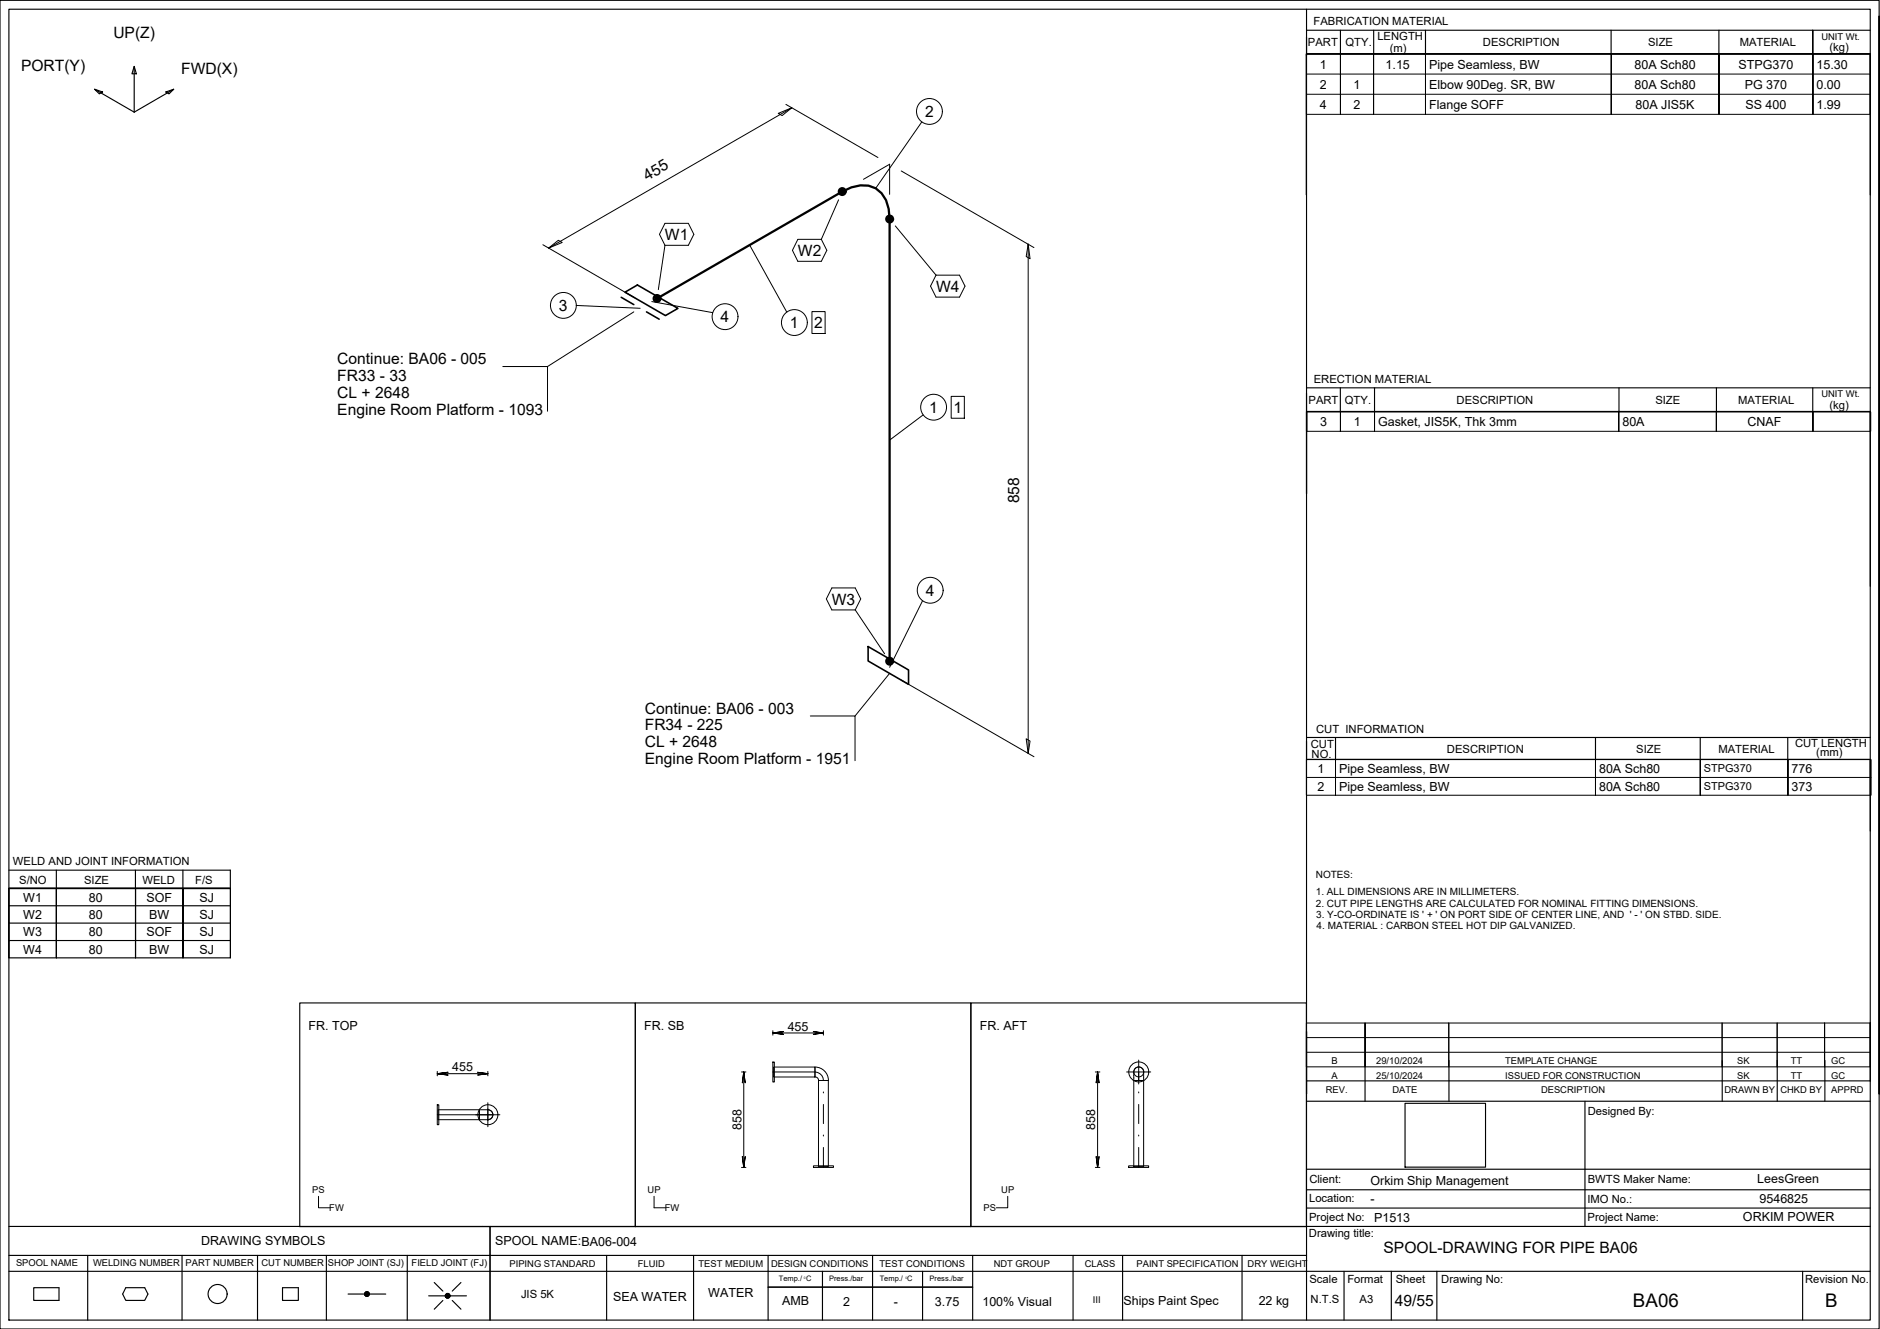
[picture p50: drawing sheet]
<svg xmlns="http://www.w3.org/2000/svg" width="420mm" height="297mm" viewBox="0 0 420 297" stroke-linecap="round" stroke-linejoin="round" font-family="sans-serif">
<defs><g id="words">
<g font-size="4.2">
<text x="365" y="292.1">BA06</text>
<text x="407.9" y="292.1">B</text>
</g>
<g font-size="3.5">
<text x="25.3" y="8.5">UP(Z)</text>
<text x="4.7" y="15.8">PORT(Y)</text>
<text x="40.5" y="16.6">FWD(X)</text>
<text x="206.7" y="26.2">2</text>
<text x="144.6" y="40.4" transform="rotate(-30 144.6 40.4)">455</text>
<text x="148.6" y="53.6">W1</text>
<text x="178.3" y="57.2">W2</text>
<text x="209.2" y="65.2">W4</text>
<text x="124.9" y="69.5">3</text>
<text x="161.1" y="72">4</text>
<text x="176.6" y="73.3">1</text>
<text x="182" y="73.3">2</text>
<text x="75.4" y="81.4">Continue: BA06 - 005</text>
<text x="75.4" y="85.2">FR33 - 33</text>
<text x="75.4" y="88.9">CL + 2648</text>
<text x="75.4" y="92.7">Engine Room Platform - 1093</text>
<text x="207.7" y="92.3">1</text>
<text x="213.1" y="92.3">1</text>
<text x="227.8" y="112.5" transform="rotate(-90 227.8 112.5)">858</text>
<text x="185.9" y="135.1">W3</text>
<text x="206.9" y="133.2">4</text>
<text x="144.1" y="159.5">Continue: BA06 - 003</text>
<text x="144.1" y="163.3">FR34 - 225</text>
<text x="144.1" y="167">CL + 2648</text>
<text x="144.1" y="170.8">Engine Room Platform - 1951</text>
<text x="309.2" y="280.1">SPOOL-DRAWING FOR PIPE BA06</text>
<text x="311.7" y="291.8">49/55</text>
</g>
<g font-size="2.8">
<text x="295" y="15.3">1</text>
<text x="309.7" y="15.3">1.15</text>
<text x="319.4" y="15.3">Pipe Seamless, BW</text>
<text x="365.3" y="15.3">80A Sch80</text>
<text x="388.5" y="15.3">STPG370</text>
<text x="406" y="15.3">15.30</text>
<text x="295" y="19.8">2</text>
<text x="302.5" y="19.8">1</text>
<text x="319.4" y="19.8">Elbow 90Deg. SR, BW</text>
<text x="365.3" y="19.8">80A Sch80</text>
<text x="389.9" y="19.8">PG 370</text>
<text x="406" y="19.8">0.00</text>
<text x="295" y="24.3">4</text>
<text x="302.5" y="24.3">2</text>
<text x="319.4" y="24.3">Flange SOFF</text>
<text x="365.5" y="24.3">80A JIS5K</text>
<text x="390.1" y="24.3">SS 400</text>
<text x="406" y="24.3">1.99</text>
<text x="295.1" y="95.2">3</text>
<text x="302.6" y="95.2">1</text>
<text x="308" y="95.2">Gasket, JIS5K, Thk 3mm</text>
<text x="362.6" y="95.2">80A</text>
<text x="390.6" y="95.2">CNAF</text>
<text x="294.4" y="172.7">1</text>
<text x="299.3" y="172.7">Pipe Seamless, BW</text>
<text x="357.4" y="172.7">80A Sch80</text>
<text x="400.4" y="172.7">776</text>
<text x="294.4" y="176.7">2</text>
<text x="299.3" y="176.7">Pipe Seamless, BW</text>
<text x="357.4" y="176.7">80A Sch80</text>
<text x="400.4" y="176.7">373</text>
<text x="5.2" y="201.5">W1</text>
<text x="19.9" y="201.5">80</text>
<text x="32.7" y="201.5">SOF</text>
<text x="44.6" y="201.5">SJ</text>
<text x="5.2" y="205.4">W2</text>
<text x="5.2" y="209.3">W3</text>
<text x="19.9" y="205.4">80</text>
<text x="19.9" y="209.3">80</text>
<text x="32.7" y="209.3">SOF</text>
<text x="33.3" y="205.4">BW</text>
<text x="44.6" y="205.4">SJ</text>
<text x="44.6" y="209.3">SJ</text>
<text x="5.2" y="213.2">W4</text>
<text x="19.9" y="213.2">80</text>
<text x="33.3" y="213.2">BW</text>
<text x="44.6" y="213.2">SJ</text>
<text x="69" y="230.2">FR. TOP</text>
<text x="144" y="230.2">FR. SB</text>
<text x="176" y="230.4">455</text>
<text x="219" y="230.2">FR. AFT</text>
<text x="101" y="239.5">455</text>
<text x="165.7" y="252.6" transform="rotate(-90 165.7 252.6)">858</text>
<text x="244.8" y="252.6" transform="rotate(-90 244.8 252.6)">858</text>
<text x="306.3" y="265">Orkim Ship Management</text>
<text x="306.3" y="268.8">-</text>
<text x="392.7" y="264.4">LeesGreen</text>
<text x="393.2" y="268.9">9546825</text>
<text x="307.1" y="273.1">P1513</text>
<text x="389.5" y="273">ORKIM POWER</text>
<text x="45" y="278.2">DRAWING SYMBOLS</text>
<text x="110.6" y="278.3">SPOOL NAME:BA06-004</text>
<text x="137" y="290.8">SEA WATER</text>
<text x="158.3" y="290">WATER</text>
<text x="174.8" y="291.7">AMB</text>
<text x="188.5" y="291.9">2</text>
<text x="199.7" y="291.9">-</text>
<text x="209" y="291.8">3.75</text>
<text x="219.6" y="291.9">100% Visual</text>
<text x="251.1" y="291.7">Ships Paint Spec</text>
<text x="281.3" y="291.7">22 kg</text>
</g>
<g font-size="2.5">
<text x="293.6" y="5.7">FABRICATION MATERIAL</text>
<text x="292.3" y="10.3">PART</text>
<text x="300.7" y="10.3">QTY.</text>
<text x="307.8" y="8.9">LENGTH</text>
<text x="310.6" y="11.5">(m)</text>
<text x="331.4" y="10.3">DESCRIPTION</text>
<text x="368.3" y="10.3">SIZE</text>
<text x="388.8" y="10.3">MATERIAL</text>
<text x="408.9" y="11.4">(kg)</text>
<text x="293.6" y="85.7">ERECTION MATERIAL</text>
<text x="292.4" y="90.2">PART</text>
<text x="300.6" y="90.2">QTY.</text>
<text x="325.5" y="90.2">DESCRIPTION</text>
<text x="370" y="90.2">SIZE</text>
<text x="388.4" y="90.2">MATERIAL</text>
<text x="408.9" y="91.3">(kg)</text>
<text x="292.9" y="167.2">CUT</text>
<text x="294.1" y="163.9">CUT INFORMATION</text>
<text x="401.2" y="167">CUT LENGTH</text>
<text x="293.1" y="169.4">NO.</text>
<text x="323.4" y="168.3">DESCRIPTION</text>
<text x="365.7" y="168.3">SIZE</text>
<text x="384" y="168.3">MATERIAL</text>
<text x="405.9" y="169">(mm)</text>
<text x="2.9" y="193.4">WELD AND JOINT INFORMATION</text>
<text x="4.3" y="197.5">S/NO</text>
<text x="18.8" y="197.5">SIZE</text>
<text x="31.9" y="197.5">WELD</text>
<text x="43.6" y="197.5">F/S</text>
<text x="354.9" y="249.2">Designed By:</text>
<text x="292.6" y="268.6">Location:</text>
<text x="292.6" y="264.5">Client:</text>
<text x="354.8" y="268.9">IMO No.:</text>
<text x="354.9" y="264.3">BWTS Maker Name:</text>
<text x="292.6" y="272.8">Project No:</text>
<text x="354.8" y="272.8">Project Name:</text>
<text x="292.5" y="276.4">Drawing title:</text>
<text x="292.7" y="286.7">Scale</text>
<text x="301.1" y="286.7">Format</text>
<text x="311.9" y="286.7">Sheet</text>
<text x="322.1" y="286.7">Drawing No:</text>
<text x="403.4" y="286.7">Revision No.</text>
<text x="116.4" y="290.2">JIS 5K</text>
<text x="292.9" y="291.3">N.T.S</text>
<text x="303.9" y="291.3">A3</text>
</g>
<g font-size="2.4">
<text x="380.8" y="172.6">STPG370</text>
<text x="380.8" y="176.6">STPG370</text>
</g>
<g font-size="2.2">
<text x="294.1" y="196.3">NOTES:</text>
<text x="294.1" y="200">1. ALL DIMENSIONS ARE IN MILLIMETERS.</text>
<text x="294.1" y="202.7">2. CUT PIPE LENGTHS ARE CALCULATED FOR NOMINAL FITTING DIMENSIONS.</text>
<text x="294.2" y="205.1">3. Y-CO-ORDINATE IS ' + ' ON PORT SIDE OF CENTER LINE, AND ' - ' ON STBD. SIDE.</text>
<text x="294.3" y="207.7">4. MATERIAL : CARBON STEEL HOT DIP GALVANIZED.</text>
</g>
<g font-size="2.1">
<text x="407.1" y="8.9">UNIT Wt.</text>
<text x="407.1" y="88.8">UNIT Wt.</text>
<text x="297.6" y="237.8">B</text>
<text x="307.6" y="237.8">29/10/2024</text>
<text x="336.4" y="237.8">TEMPLATE CHANGE</text>
<text x="388.3" y="237.8">SK</text>
<text x="400.2" y="237.8">TT</text>
<text x="409.3" y="237.8">GC</text>
<text x="296.3" y="244.4">REV.</text>
<text x="297.6" y="241.2">A</text>
<text x="307.6" y="241.2">25/10/2024</text>
<text x="311.2" y="244.4">DATE</text>
<text x="336.4" y="241.2">ISSUED FOR CONSTRUCTION</text>
<text x="344.4" y="244.4">DESCRIPTION</text>
<text x="385.4" y="244.4">DRAWN BY</text>
<text x="388.3" y="241.2">SK</text>
<text x="397.9" y="244.4">CHKD BY</text>
<text x="400.2" y="241.2">TT</text>
<text x="409.3" y="244.4">APPRD</text>
<text x="409.3" y="241.2">GC</text>
<text x="69.8" y="266.7">PS</text>
<text x="144.7" y="266.7">UP</text>
<text x="223.8" y="266.7">UP</text>
<text x="73.6" y="270.7">FW</text>
<text x="148.6" y="270.7">FW</text>
<text x="219.8" y="270.7">PS</text>
<text x="3.6" y="283">SPOOL NAME</text>
<text x="20.8" y="282.9">WELDING NUMBER</text>
<text x="41.5" y="282.9">PART NUMBER</text>
<text x="58.4" y="282.9">CUT NUMBER</text>
<text x="73.3" y="282.9">SHOP JOINT (SJ)</text>
<text x="92" y="283">FIELD JOINT (FJ)</text>
<text x="113.9" y="283.1">PIPING STANDARD</text>
<text x="142.6" y="283.1">FLUID</text>
<text x="156.1" y="283.1">TEST MEDIUM</text>
<text x="172.3" y="283.1">DESIGN CONDITIONS</text>
<text x="196.6" y="283.1">TEST CONDITIONS</text>
<text x="222.1" y="283.1">NDT GROUP</text>
<text x="242.4" y="283.1">CLASS</text>
<text x="254" y="283.1">PAINT SPECIFICATION</text>
<text x="278.8" y="283.1">DRY WEIGHT</text>
<text x="244.2" y="291.3">III</text>
</g>
<g font-size="1.7">
<text x="174.1" y="286.4">Temp./ C</text>
<text x="185.3" y="286.4">Press./bar</text>
<text x="196.6" y="286.4">Temp./ C</text>
<text x="207.8" y="286.4">Press./bar</text>
</g>
<g font-size=".7">
<text x="179.7" y="285.8">0</text>
<text x="202.4" y="285.8">0</text>
</g>
</g></defs>
<g fill="none" stroke="#000" stroke-width=".22">
<path d="M292 12.1h126v13.5h-126zM292 16.6h126M292 12.1v13.5M299.6 12.1v13.5v-13.5M307 12.1v13.5v-13.5M318.6 12.1v13.5v-13.5M360.1 12.1v13.5v-13.5M384.2 12.1v13.5v-13.5M405.2 12.1v13.5v-13.5M418 12.1v13.5M173.9 25.3l3.1-1.2-2.2 1.7zM175.6 23.3l20.6 11.9"/>
<path d="M177 24.1l-54.4 31.3M201.4 38.2l29.7 17.1M206 27.2l-10.3 14.9M292 21.1h126M121.3 54.7l20.6 11.9M122.6 55.4l2.2-1.7 .8 .5zM148.6 49.9h5.2l1.3 2.5-1.3 2.4h-5.2l-1.2-2.4zM148.6 54.8l-1.5 9.9M167.5 54.8l8.3 15M178.3 53.5h5.3l1.2 2.5-1.2 2.4h-5.3l-1.2-2.4zM187.4 44.7l-3.8 8.8M193 40.1l5.8-3.4v6.7"/>
<path d="M200.1 50.5l9.1 11M229.8 54.6l.4 3.2-.9-.5zM229.8 54.6v113.8M128.8 68.3l14.3 .6M141.6 69.7l-19.2 12.2M145.7 67.4l13.6 2.5M181.5 69.6h2.9v4.9h-2.9zM209.2 61.5h5.2l1.3 2.5-1.3 2.4h-5.2l-1.2-2.4zM112.4 81.9h10v10M206.3 92.7l-7.5 5.7M212.6 88.6h2.9v4.9h-2.9zM292 92.1h126.1v4.3h-126.1z"/>
<path d="M292.1 92.1v4.3M299.6 92.1v4.3v-4.3M307.2 92.1v4.3v-4.3M361.8 92.1v4.3v-4.3M383.6 92.1v4.3v-4.3M405.2 92.1v4.3v-4.3M418 92.1v4.3M185.9 131.4h5.2l1.3 2.5-1.3 2.4h-5.2l-1.2-2.4zM191.1 136.3l6.6 9.8M206.2 134.3l-7.4 14.8M198.8 150.5l-7.7 9.5M201.4 152l29.7 17.1"/>
<path d="M181.1 160h10v10M229.3 165.1l.9 .5-.4 2.8zM292 169.8h126.2v7.9h-126.2zM292 169.8v7.9M292 173.8h126.2M298.5 169.8v7.9v-7.9M356.6 169.8v7.9v-7.9M380 169.8v7.9v-7.9M399.6 169.8v7.9v-7.9M418 169.8v7.9M97.7 240l2.4-.3-2.4 .3 2.4 .3-2.4-.3h11.3M97.7 239.5v1"/>
<path d="M106.6 239.7l2.4 .3-2.4 .3 2.4-.3zM109 239.5v1M165.7 239.6h1M166.2 239.6l-.3 2.4 .3-2.4 .3 2.4zM166.2 239.6v21.3M172.7 239.6h9.4a1.94 1.94 0 0 1 1.9 1.9M172.7 230.9l2.4-.3-2.4 .3 2.4 .3-2.4-.3h11.3M172.7 237.4h.4v4.4h-.4zM172.7 230.4v1M172.9 238.5h9.2v2.2h-9.2zM181.6 230.6l2.4 .3-2.4 .3 2.4-.3zM184 230.4v1"/>
<path d="M244.8 239.6h1M245.3 239.6l-.3 2.4 .3-2.4 .3 2.4zM245.3 239.6v21.3M251.8 239.6h5.4M254.5 236.9v5.4M255.6 239.6v1.9M255.6 239.6a1.11 1.11 0 0 0-1.1-1.1 1.11 1.11 0 0 0-1.1 1.1v1.9M292 228.6h126v9.8h-126zM292 228.6v9.8M292 235.2h126M292 231.9h126M305.1 228.6v9.8v-9.8"/>
<path d="M323.8 228.6v9.8M384.9 228.6v9.8M397.2 228.6v9.8M407.8 228.6v9.8v-9.8M418 228.6v9.8M97.7 246.9h.4v4.5h-.4zM97.7 249.2h14M97.9 248h9.2v2.3h-9.2zM109 248h-1.9v2.3h1.9M109 246.5v5.3M109 248a1.11 1.11 0 0 1 1.2 1.1 1.11 1.11 0 0 1-1.2 1.2M165.9 258.5l.3 2.4 .3-2.4-.3 2.4z"/>
<path d="M182.1 240.7v-2.2a2.99 2.99 0 0 1 3 3M182.1 240.7a.79 .79 0 0 1 .8 .8h2.2M182.9 241.5h2.2v19.2h-2.2zM184 241.5h.1M184 244.1v.2M184 246.9v4.2M184 253.7v.2M184 256.5v4.4M245 258.5l.3 2.4 .3-2.4-.3 2.4zM253.4 241.5h2.2v19.2h-2.2zM254.5 241.5h.1M254.5 244.1v.2"/>
<path d="M254.5 246.9v4.2M254.5 253.7v.2M254.5 256.5v4.4M71.2 267.4v2.5h2.6M146.2 267.4v2.5h2.6M165.7 260.9h1M181.8 260.6h4.5v.3h-4.5zM225.2 267.4v2.5h-2.5M244.8 260.9h1M252.2 260.6h4.5v.3h-4.5z"/>
<circle cx="207.7" cy="24.9" r="2.89"/>
<circle cx="125.9" cy="68.3" r="2.89"/>
<circle cx="162" cy="70.8" r="2.89"/>
<circle cx="177.5" cy="72.1" r="2.89"/>
<circle cx="208.7" cy="91" r="2.89"/>
<circle cx="207.9" cy="131.9" r="2.89"/>
<circle cx="254.5" cy="239.6" r="2.23"/>
<circle cx="254.5" cy="239.6" r="1.11"/>
<circle cx="109" cy="249.1" r="2.23"/>
</g>
<g fill="none" stroke="#000" stroke-width=".25">
<path d="M0 .1h420v296.9h-420zM2 2.1h416v292.9h-416zM21.1 19.9l1.8 .7-.7 .4zM21.1 19.9l8.9 5.2M30 14.8l.5 1.7h-1zM30 14.8v10.3M38.8 19.9l-8.8 5.2M292 2.1v292.9M292 6.8h126M299.6 6.8v5.3M307 6.8v5.3M318.6 6.8v5.3"/>
<path d="M360.1 6.8v5.3M384.2 6.8v5.3M405.1 6.8v5.3v-5.3M418 12.1h-126v31.5v-31.5h126v31.5M420 3.6v240.9v-240.9M37.1 20.6l1.7-.7-1 1.1zM292 92v18.3v-18.3h126zM292 86.7h126M299.6 86.7v5.3M307.2 86.7v5.3M361.8 86.7v5.3M383.6 86.7v5.3"/>
<path d="M405.1 86.7v5.2M418 92.1v38.9M292 169.7l126 .1v15.9M292 164.8h126M298.5 164.8v4.9M356.6 164.8v4.9M380 164.8v4.9M399.5 164.8v4.9M2 198.6h49.5v15.5h-49.5zM2 198.6v15.5M2 194.5h49.5v4.1h-49.5M12.6 198.6v15.5v-15.5"/>
<path d="M12.6 194.5v4.1M30.3 194.5v4.1M30.3 198.6v15.5v-15.5M40.9 194.5v4.1M40.9 198.6v15.5v-15.5M51.5 198.6h-49.5h49.5M51.5 198.6v15.5M2 210.2h49.5M2 206.3h49.5M2 202.4h49.5M67 224.2h75v50h-75zM142 224.2h75v50h-75z"/>
<path d="M217 224.2h75v50h-75zM292 230.6v13.9v-13.9M305.1 237v9.1M323.8 237v9.1M384.9 237v9.1M397.2 237v9.1M407.8 237v9.1M418 228.5v13.1M292 246.1h126M292 241.6h126M314 246.6h18v14.3h-18zM354.2 246.1v28"/>
<path d="M2 274.1h416M109.5 274.1v20.9M292 261.3h126M292 270h126M292 265.9h126M2 284.1h416M2 280.6h290M7.5 287.8h5.7v2.8h-5.7zM19.6 280.6v14.4M28.1 287.8h4.2l.8 1.4-.8 1.4h-4.2l-.7-1.4zM40.7 280.6v14.4M57.6 280.6v14.4"/>
<path d="M63.1 287.8h3.6v2.8h-3.6zM72.9 280.6v14.4M77.8 289.2h3.7M81.7 288.8l-.1 .2M81.9 288.7l-.4 .4M82 288.7l-.5 .6M82.1 288.7l-.6 .7M82.2 288.8l-.7 .6M82.3 288.8l-.7 .7M82.3 288.8l-.7 .8M82.4 288.9l-.7 .7M82.4 289l-.7 .7"/>
<path d="M82.5 289l-.7 .7M82.5 289.5l-.3 .2M82.5 289.1l-.6 .6M82.5 289.2l-.5 .5M82.5 289.3l-.4 .4M82.5 289.2h3.7M91 280.6v14.4M95.8 289.6h3.7M97 286.6l2 2M99 290.7l-2 1.9M99.9 289.1l-.3 .3M100 289.1l-.5 .5"/>
<path d="M100.1 289.1l-.6 .6M100.2 289.1l-.7 .7M100.2 289.2l-.6 .6M100.3 289.2l-.7 .7M100.4 289.2l-.7 .8M100.4 289.3l-.7 .7M100.5 289.4l-.7 .7M100.5 289.9l-.1 .1M100.5 289.5l-.6 .6M100.5 289.7l-.4 .4M100.6 289.6h3.6M100.6 289.6l-.6 .5"/>
<path d="M101.1 290.7l1.9 1.9M103 286.6l-1.9 2M135.6 280.6v14.4M155 280.6v14.4M171.7 287.7h45.7M171.7 280.6v14.4M183.8 284.1v10.9M195 280.6v14.4M206.2 284.1v10.9M217.4 280.6v14.4M239.8 280.6v14.4M250.9 280.7v14.3"/>
<path d="M277.6 280.6v14.4M300.4 284.1v10.9M310.9 284.1v10.9M321.1 284.1v10.9M402.9 284.1v10.9"/>
<circle cx="48.6" cy="289.2" r="2.13"/>
<circle cx="82" cy="289.2" r=".54"/>
<circle cx="100" cy="289.6" r=".54"/>
</g>
<path d="M138.8 66.4l2.8 1.7M139.7 65.3l2.8-1.6 9 5.2-2.8 1.6zM144.5 69.7l2.8 1.6M194 144.5l9.1 5.2v3.3l-9.1-5.3z" fill="none" stroke="#000" stroke-width=".36"/>
<g fill="none" stroke="#000" stroke-width=".51">
<path d="M146.8 66.7l41.4-23.9a7.6 7.6 0 0 1 7.5-.7 7.5 7.5 0 0 1 3.1 6.9v98.8"/>
<circle cx="188.2" cy="42.8" r=".75"/>
<circle cx="188.2" cy="42.8" r=".37"/>
<circle cx="198.8" cy="49" r=".75"/>
<circle cx="198.8" cy="49" r=".37"/>
<circle cx="146.8" cy="66.7" r=".75"/>
<circle cx="146.8" cy="66.7" r=".37"/>
<circle cx="198.8" cy="147.8" r=".75"/>
<circle cx="198.8" cy="147.8" r=".37"/>
</g>
<path d="M204.6 21.8v6.2M122.8 65.2v6.2M158.9 67.7v6.2M174.4 69v6.2M181.3 69.5v5.2M205.5 87.9v6.2M212.4 88.4v5.3M204.8 128.8v6.2" fill="none" stroke="#fff" stroke-width=".22"/>
<g fill="#fff" stroke="#fff" stroke-width=".22">
<path d="M180.6 69l-6.2 6.2h6.2zM174.4 69h6.2l-6.2 6.2z"/>
<path d="M165.1 67.7l-6.2 6.2h6.2zM158.9 67.7h6.2l-6.2 6.2z"/>
<path d="M129 65.2l-6.2 6.2h6.2zM122.8 65.2h6.2l-6.2 6.2z"/>
<path d="M210.8 21.8l-6.2 6.2h6.2zM204.6 21.8h6.2l-6.2 6.2z"/>
<path d="M211.7 87.9l-6.2 6.2h6.2zM205.5 87.9h6.2l-6.2 6.2z"/>
<path d="M211 128.8l-6.2 6.2h6.2zM204.8 128.8h6.2l-6.2 6.2z"/>
<path d="M184.6 69.5l-3.3 5.2h3.3zM181.3 69.5h3.3l-3.3 5.2z"/>
<path d="M215.7 88.4l-3.3 5.3h3.3zM212.4 88.4h3.3l-3.3 5.3z"/>
</g>
<use href="#words"/>
</svg>
